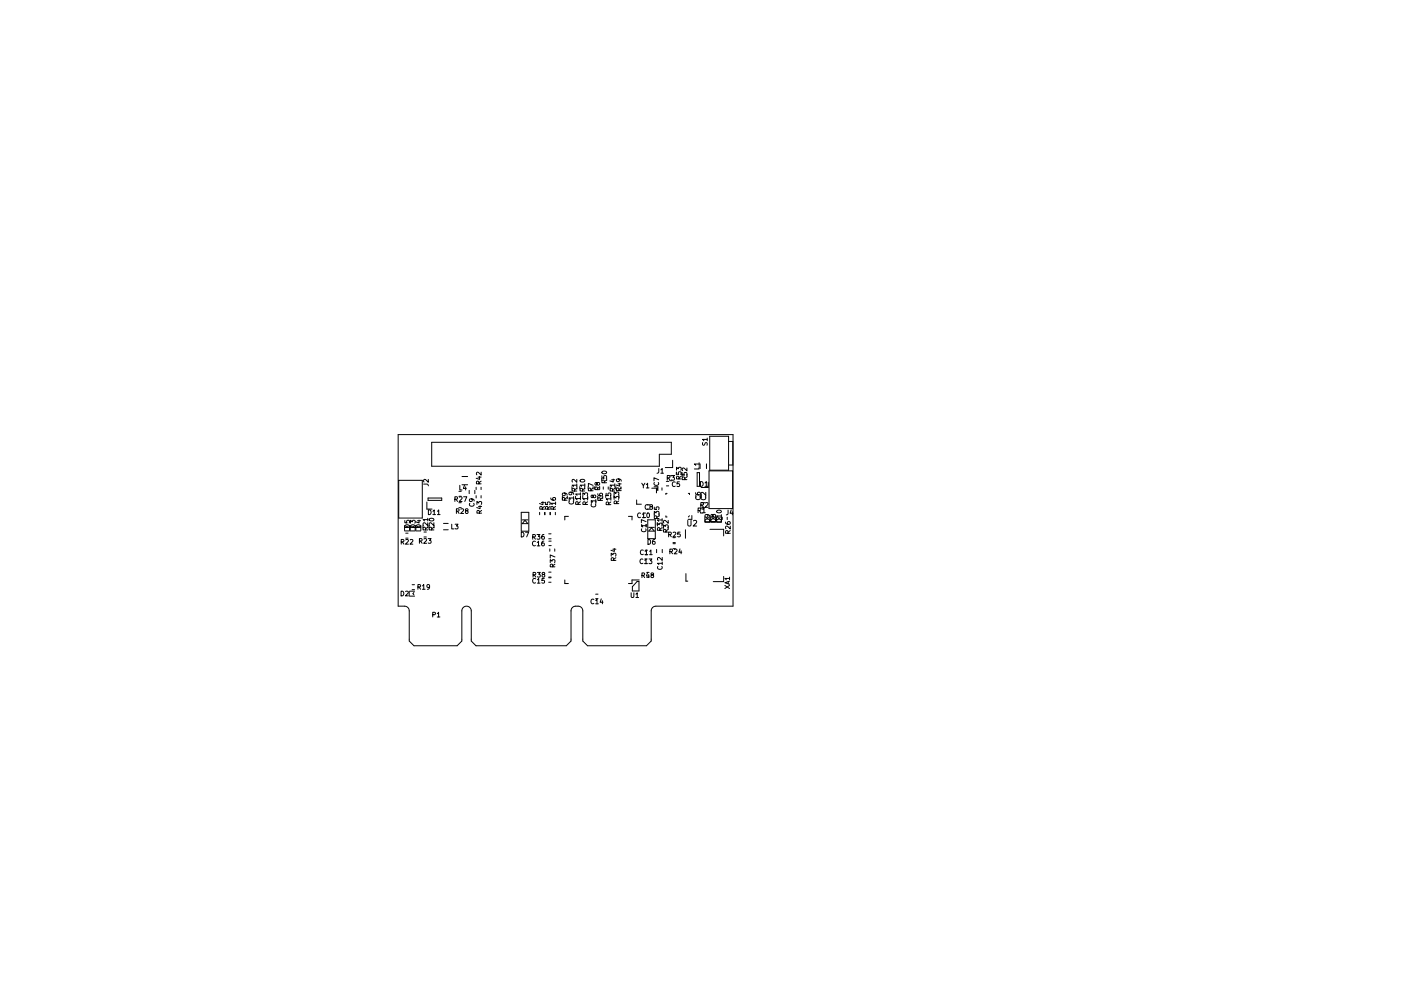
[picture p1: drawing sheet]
<svg xmlns="http://www.w3.org/2000/svg" width="297mm" height="210mm" viewBox="0 0 297 210" stroke-linecap="round" stroke-linejoin="round" font-family="sans-serif">
<g fill="none" stroke="#000" stroke-width=".21">
<path d="M84.4 92.2h71v36.4h-16.3a1 1 0 0 0-1 1v6.4l-1 1h-12.5l-1-1v-6.4a1 1 0 0 0-1-1h-.5a1 1 0 0 0-1 1v6.4l-1 1h-19.2l-1-1v-6.4a1 1 0 0 0-1-1 1 1 0 0 0-1 1v6.4l-1 1h-9.1l-1-1v-6.4a1 1 0 0 0-1-1h-1.4zM91.5 93.8h50.8v2.6h-2.5v2.5h-48.3zM139.7 99.4l-.1 .9-.3 .1M140.1 99.7l.3-.3v1M142.6 97.6v1.6h-1.5M143.4 99.8v-.7l.4 .4 .1-.3h.4v.6M145.6 99.3v.6l-.7-.6-.3 .2 .1 .4M148.2 99v.5h-1M148.2 98.5h-1l.3 .2M148.2 98.2v.5M148.4 98.4v1M149 93.9v.5a.42 .42 0 0 0 .6-.5l.3 .1v.5"/>
<path d="M149.8 98.4v1M149.9 93.2h-1l.3 .3M149.9 92.9v.6M150.3 99.9h5v8h-5zM150.5 92.6h4v7.2h-4zM154.5 93.7h.9v5h-.9M84.5 101.9h5v8h-5zM85.1 115l.4-.1 .1-.4h-.5v1M85.3 115l.3 .5M85.8 111.5v1M85.8 112.6h1M85.8 110.4v.5l.5 .1v-.5l.4-.1v.6"/>
<path d="M86 111.4a.52 .52 0 0 1 .6 0 .52 .52 0 0 1 .2 .5h-1zM86 114.5h.4l.2 .2-.6 .8h.6M86 114.2h.5M86 113.1h.5M86.1 111.6l.2 .2 .2-.2M86.8 111.5v1M87 114.5h.4l.1 .2-.6 .8h.6M87 111.5v1M87 112.6h1M87 111v-.6l.4 .3 .1-.3h.4v.6M87.2 111.4a.52 .52 0 0 1 .6 0 .52 .52 0 0 1 .2 .5h-1zM87.3 111.6l.2 .2 .2-.2"/>
<path d="M88 111.5v1M88.2 111.5v1M88.2 112.6h1M88.2 111.5a.54 .54 0 0 1 .6-.1 .54 .54 0 0 1 .4 .5h-1zM88.4 111.6l.3 .2 .3-.2M88.5 110.5h.7M88.8 110.3v.7l-.7-.3M88.9 114.8l.5-.1v-.3l-.5-.1v1M89.2 114.8l.3 .5M89.2 111.5v1M89.7 111.5v.5M89.8 102.7l.9 .1 .1 .3"/>
<path d="M89.9 114.4l.4-.1 .1 .3-.6 .7h.6M89.9 113.9h.5M89.9 112.9h.5M90.2 112.4v-.4l-.4-.1-.1 .5h1M90.5 106.5v1.5h1.1M90.7 110.9v.6l-.7-.6-.3 .2 .1 .4M90.7 110.2h-1l.3 .3M90.7 111.9l-.5 .3M90.7 110v.5M90.7 111.5v.5M90.8 105.7h2.9v.5h-2.9zM90.8 114.3h.6l-.3 .4h.3v.5h-.6"/>
<path d="M90.8 101.7v.6l-.7-.6-.3 .2 .1 .4M90.8 108.2a.51 .51 0 0 1 .6 .5 .51 .51 0 0 1-.6 .5zM91 111.5v.5M91 110.1a.49 .49 0 0 1 .6-.2 .49 .49 0 0 1 .3 .5 .49 .49 0 0 1-.5 .2 .49 .49 0 0 1-.4-.5zM91.5 112.4v-.4l-.4-.1-.1 .5h1M91.8 108.5l.3-.3v1M91.8 109.2h.5M92 110.9v.6l-.7-.6-.3 .2 .1 .4M92 111.9l-.5 .3M92 111.5v.5M92.7 108.5l.3-.3v1M92.7 109.2h.6"/>
<path d="M94 112.4h1M94 111.1h1M95.8 111.2v1h.5M96.4 105.9h.5l.1-.4-.6-.1v1M96.5 111.2h.6l-.3 .4 .3 .1v.4h-.6M96.7 105.9l.3 .5M96.8 108.5l.4-.1 .1-.4-.5-.1v1M97 108.5l.3 .4M97.3 105.3h.5M97.3 104.2h.5M97.3 106.7h.5M97.3 107.7h.5"/>
<path d="M97.4 105.5l.4-.1 .2 .3-.7 .7h.7M97.5 103v1h.5M97.7 108l.4-.1 .2 .3-.6 .7h.6M98 101.1h1.2M98 102.9h1.2M98.3 105.4h.7l-.5 1M98.5 102.9l-.3 .7h.7M98.7 103.3v.7M98.9 108.4l-.2-.4h.4l.1 .3-.5 .3 .2 .3 .3-.1-.1-.4M99.5 104v.7M99.6 106.8a.44 .44 0 0 0 .4 .6 .44 .44 0 0 0 .4-.6M99.9 105.8l.2 .2v.3l-.5 .1-.1-.4 .2-.2 .6 .1 .2 .4"/>
<path d="M100.7 104v.7M100.9 103.4v.5M100.9 105.2v.5M101.1 107v-.6l.4 .3 .1-.3h.4v.6M101.3 101.2h.7M101.5 107.4h.6M101.5 102.7v-.5l-.4-.1-.1 .6h1M101.6 108.9v-.5h-.4l-.1 .5h1M101.7 101.1v.6l-.7-.2M101.8 107.3v.6l-.7-.2M102 103.4v.5M102 105.2v.5"/>
<path d="M102 100.2v.6l-.7-.6-.3 .2 .1 .4M102 102.1l-.5 .3M102.1 108.3l-.5 .3M110.5 108.7h1.6v4h-1.6zM110.5 112.9a.51 .51 0 0 1 .6 .5 .51 .51 0 0 1-.6 .5zM110.7 110.3h1.2M111.3 110.4l.6 .7h-1.2zM111.4 112.9h.7l-.4 1M112.9 113.9h.5l.1-.4-.6-.1v1M113.2 113.9l.3 .5M113.5 114.9a.44 .44 0 0 0-.6 .4 .44 .44 0 0 0 .6 .4M113.9 113.4h.6l-.4 .4 .3 .1v.4h-.5"/>
<path d="M113.9 115.1l.3-.3v1M113.9 115.8h.6M114.4 108.7v.5M114.8 106.6h.6M115 108l-.1-.5h-.4l-.1 .5h1M115.1 106.5v.6l-.7-.3M115.3 114.8l-.4 .3-.1 .5 .2 .2 .4-.1-.1-.5h-.3l-.2 .2M115.3 113.4l-.4 .2v.6l.1 .2 .4-.1-.1-.5h-.3l-.1 .2M115.4 107.5l-.4 .3M115.5 108.7v.5M115.6 108.7v.5M115.6 106.5v.5l.5 .1v-.5l.4-.1v.6"/>
<path d="M116.2 108l-.1-.5h-.4l-.1 .5h1M116.3 114.3h.5M116.3 113.3h.5M116.4 115.8h.5M116.4 114.8h.5M116.6 116.5v.5M116.6 108.7v.5M116.6 107.5l-.4 .3M116.7 119.4v-.7l.3 .4 .1-.3h.5v.6M116.7 108.7v.5M116.8 105.6l.2 .5h.6l.2-.2-.1-.3h-.5v.3l.2 .2M117.3 108v-.4l-.4-.1-.1 .5h1"/>
<path d="M117.6 116.5v.5M117.7 118.2l-1-.5v.7M117.7 119.7l-.5 .3M117.7 108.7v.5M117.8 106.8h-1l.3 .3M117.8 107.5l-.5 .3M117.8 106.5v.6M119.2 105.3v.5M119.7 104.6l.1 .2v.3h-.5l-.1-.3 .2-.2 .6 .1 .2 .4M119.7 106.1v-.4l-.4-.1-.1 .5h1M120.2 105.6l-.5 .3M120.3 105.3v.5"/>
<path d="M120.5 109.6h-.8v.7M120.7 105.8v.5M120.7 106.3a.44 .44 0 0 0 .4 .6 .44 .44 0 0 0 .4-.6M121.1 104.4l.1 .2v.3h-.5l-.1-.3 .2-.2 .6 .1 .2 .4M121.3 103.2v.5M121.6 105.7h-1l.3 .2M121.6 105.4v.9M121.8 104.2v-.5h-.4l-.1 .5h1M122 105.3v.5M122.3 102.9h-1l.3 .3M122.3 101.7v.6l-.7-.6-.3 .2 .1 .4M122.3 103.6l-.5 .3"/>
<path d="M122.3 102.7v.5M122.3 103.2v.5M122.6 107l-.1-.5h-.4v.5h1M122.9 103.2v.5M123 101.8a.49 .49 0 0 1 .6-.2 .49 .49 0 0 1 .3 .5 .49 .49 0 0 1-.5 .2 .49 .49 0 0 1-.4-.5zM123.1 105.8h-1l.2 .3M123.1 104.8h-1l.2 .3M123.1 104.5v.6M123.1 106.4l-.5 .4M123.1 105.3v.8M123.5 104.2v-.5l-.4-.1-.1 .6h1M123.6 105.3v.5"/>
<path d="M123.6 105.2v-.6l.4 .3 .1-.3h.4v.6M124 102.9h-1l.3 .3M124 102.6v1.1M124 103.6l-.5 .3M124.1 107v-.4l-.4-.1-.1 .5h1M124.6 105.8h-1l.3 .3M124.6 106.5l-.5 .3M124.6 105.5v.6M124.6 105.3v.5M124.7 103.2v.5M125.3 104.1l-.1-.4-.4-.1v.5h1M125.4 106.3v.5"/>
<path d="M125.4 106.9a.44 .44 0 0 0 .4 .7 .44 .44 0 0 0 .4-.7M125.7 103.2v.5M125.8 105.2l.1-.2 .4 .2v.3l-.4 .1-.2-.5h-.3v.5l.4-.2M125.8 103l-1-.4v.6M125.8 103.6l-.5 .3M126.1 103.2v.5M126.3 106.3h-1l.3 .3M126.3 106v.8M126.6 102.6l.2-.2 .3 .2-.1 .3h-.2l-.3-.5-.3 .1v.4l.4-.2M126.7 103.9l-.1-.5h-.4l-.1 .5h1M126.7 105.3v.5M126.8 104.7l.2 .5h.6l.2-.2-.1-.3h-.5l-.1 .3 .2 .2"/>
<path d="M127.1 103.3l-.4 .3M127.1 103.2v.5M127.3 106.2l-.1-.5-.4-.1v.6h1M127.6 101.5v.5M127.6 100.9v.5l.5 .1-.1-.5 .5-.1v.6M127.7 100.1a.49 .49 0 0 1 .5-.2 .49 .49 0 0 1 .4 .5 .49 .49 0 0 1-.6 .2 .49 .49 0 0 1-.3-.5zM127.8 105.6l-.5 .3M127.8 105.3v.5M127.9 103.3v.5M128.1 102.4v-.5h-.4l-.1 .5h1M128.4 105v.5M128.5 104.6v.5l.5 .1-.1-.5 .5-.1v.6"/>
<path d="M128.6 101.9l-.5 .3M128.6 101.5v.5M129 103.3v.5M129 107.1v-.5l-.4-.1-.1 .6h1M129.4 103.3v.5M129.5 105v1.1M129.5 105.8h-1l.3 .3M129.5 106.5l-.5 .3M129.6 118v-.6l.4 .3 .1-.3h.4v.6M129.7 101.8h.7M129.9 104.2l-.1-.5-.4-.1v.6h1M129.9 116.5h.7"/>
<path d="M130 101.6v.7l-.7-.3M130.1 118.9v-.5h-.4l-.1 .5h1M130.2 105.1v.5M130.2 105.9v-.6l.4 .4 .1-.3h.4v.5M130.2 105v-.6l.4 .3 .1-.3h.4v.6M130.3 116.4v.6l-.8-.2M130.4 102.9h-1l.2 .3M130.4 103.6l-.5 .3M130.4 102.6v.6M130.4 103.3v.5M130.6 118.3l-.5 .4M130.6 103.3v.5"/>
<path d="M130.7 106.9v-.5l-.4-.1-.1 .6h1M131 102.7h.7M131.1 101.6l.2 .2v.3h-.5l-.1-.3 .2-.2 .6 .1 .2 .4M131.2 106.3l-.5 .3M131.2 105.1v.5M131.2 104.1v-.5h-.4l-.1 .5h1M131.4 102.5v.6l-.7-.2M131.6 103.3v.5M131.7 103.5l-.5 .4M133.2 109.6h.8v.7M135 106.1v.9h1M135.8 108.9a.44 .44 0 0 0-.6 .4 .44 .44 0 0 0 .6 .4"/>
<path d="M136.1 111.3v.5M136.1 102.5l.3 .5 .3-.5M136.1 112.2a.44 .44 0 0 0 .4 .6 .44 .44 0 0 0 .4-.6M136.2 109.1l.3-.3v1M136.3 118.7a.44 .44 0 0 0-.6 .4 .44 .44 0 0 0 .6 .4M136.4 108.9h.5M136.4 116.8a.44 .44 0 0 0-.6 .4 .44 .44 0 0 0 .6 .4M136.4 103v.5M136.7 118.9l.3-.3v1M136.7 119.6h.6M136.7 118.6h.5M136.7 119.5h.5"/>
<path d="M136.8 117l.3-.3v1M136.8 117.7h.5M136.8 116.7h.5M136.9 109.8h-.7M137 111.5h-1l.3 .3M137 110.7l-1-.5v.7M137 111.2v.6M137 111.3v.5M137 102.8l.3-.3v1M137 103.5h.6M137.2 107.1h.5M137.2 108h.5"/>
<path d="M137.3 108.9l.1-.1a.49 .49 0 0 1 .3 .5 .49 .49 0 0 1-.4 .5l-.2-.4zM137.3 110.3h1.6v4h-1.6zM137.4 114.5a.51 .51 0 0 1 .6 .5 .51 .51 0 0 1-.6 .5zM137.4 107.2a.44 .44 0 0 0-.6 .4 .44 .44 0 0 0 .6 .4M137.5 111.9h1.2M137.6 118.6h.6l-.3 .4 .3 .1v.4h-.6M137.7 117l.3-.3v1M137.7 117.7h.6M138 107.5l-.2-.3 .5-.1v.3l-.5 .3 .2 .4 .3-.2-.1-.4M138.1 112l.6 .7h-1.2zM138.2 103.6h1v1M138.7 103.3h.8v.8"/>
<path d="M138.7 109v.5M138.7 109.1v-.6l.4 .3 .1-.3h.4v.6M138.7 107.6v.5h.5v-.5h.4v.5M138.7 102.4a.44 .44 0 0 0 .5 .6 .44 .44 0 0 0 .4-.6M138.8 114.5l-.4 .2-.1 .6 .2 .2 .4-.1-.1-.5h-.3l-.2 .1M139.2 116.6v.7M139.2 110v-.5h-.4l-.1 .5h1M139.4 110.9v.5M139.4 111.6v-.6l.4 .3 .1-.3h.4v.6M139.4 103.5v.5M139.7 101.8l-1-.4v.6M139.7 109.4l-.5 .4"/>
<path d="M139.8 109v.5M139.9 112.5v-.5h-.4l-.1 .5h1M140.1 100.4h.6M140.4 103.5v.5M140.4 110.3h-1l.3 .3M140.4 110v.6M140.4 111.9l-.5 .4M140.4 110.9v.5M140.4 119.5h-1l.3 .3M140.4 118.3v.6l-.7-.6-.3 .2 .1 .3M140.4 119.2v.6M140.4 116.6v.7"/>
<path d="M140.6 111.8v.5M140.7 112v-.6l.4 .3v-.3h.5v.6M141.2 109.4v.3h.2M141.2 112.9l-.1-.5h-.3l-.1 .5h1M141.3 103.1h.5M141.3 102.1h.5M141.4 104.7h-.2v.2M141.5 101.4h.4l.1-.4-.5-.1v1M141.7 111.8v.5M141.7 110.4v.6l-.7-.6-.3 .2 .1 .4M141.7 112.3l-.5 .3M141.7 101.4l.3 .5"/>
<path d="M141.8 113.4h.4l.1-.4-.5-.1v1M142 102h.5M142 100.9h.5M142 113.4l.3 .5M142 117h.5v-.4l-.5-.1v1M142.3 117l.3 .5M142.4 100.9h.6l-.3 .4 .2 .1v.4h-.5M142.7 114.1h.5M142.7 115.1h.5M142.7 115.4h.5M142.7 116.4h.5M142.7 113l.4-.1 .2 .3-.6 .7h.6"/>
<path d="M143 116.6l.4-.1 .1 .3-.6 .7h.6M143.2 102.3a.44 .44 0 0 0-.7 .4 .44 .44 0 0 0 .7 .4M143.4 100.2v.5M143.4 100.1v.5l.5 .1v-.5l.4-.1v.6M144 101.6l-.1-.5h-.4l-.1 .5h1M144.1 102.2h-.5l-.1 .5h.5l.1 .4h-.6M144.2 116.5l-.3 .7h.6M144.2 112.9h-.5v.5l.4-.1 .1 .5h-.5M144.4 116.8v.7M144.4 101l-.4 .4M144.4 100.2v.5M144.6 100.7v.5"/>
<path d="M144.6 100.3v.5h.5v-.5h.4v.5M145.2 101.8l-.1-.5-.4-.1-.1 .6h1M145.3 112.4v1.8M145.6 101.2l-.4 .3M145.7 100.7v.5M145.8 110.4v1l.3 .2 .4-.2v-1M145.9 104.7h.3v.2M146.2 109.4l-.3 .3M146.7 109.4v.8h-.8M147 110.5l.5-.1 .2 .3-.7 .9h.7M147.5 104.5l.2 .5h.6l.2-.2-.1-.3h-.5v.3l.2 .2M147.5 105v.5"/>
<path d="M147.6 105.4a.44 .44 0 0 0 .4 .6 .44 .44 0 0 0 .4-.6M147.8 100.3h.5v2.9h-.5zM148 108.3h.5v-.4l-.5-.1v1M148.2 108.3l.4 .5M148.5 105v.5M148.5 102.2a.51 .51 0 0 1 .6 .5 .51 .51 0 0 1-.6 .5zM148.5 108.9h.5M148.5 107.8h.5M148.6 107.2l.5-.1v-.4l-.5-.1v1M148.7 105v.5M148.7 105.4a.44 .44 0 0 0 .4 .6 .44 .44 0 0 0 .4-.6M148.8 107.2l.4 .4"/>
<path d="M148.9 106.7h.5M148.9 107.7h.5M149 108.1l.2-.3v1M149 108.8h.5M149.4 109.7v1M149.5 102.5l.3-.3v1M149.5 103.2h.5M149.5 110.8h1M149.5 110.3a.54 .54 0 0 1 .6-.1 .54 .54 0 0 1 .4 .5h-1zM149.5 106.7l.4-.1 .2 .3-.6 .7h.6M149.6 105v.5M149.6 104.5v.6l-.7-.6-.3 .2 .1 .3"/>
<path d="M149.7 109.8l.3 .2 .2-.2M149.9 109.2l.2 .2-.1 .3h-.3l-.2-.1 .2-.4 .7 .2 .1 1.3M150.2 102.3v1.1h-1.5M150.5 112.3h2.9v1.4M150.7 109.7v1M150.7 110.8h1M150.8 110.3a.54 .54 0 0 1 .6-.2 .54 .54 0 0 1 .3 .6h-1zM150.9 109.8l.3 .2 .3-.2M151.2 109.3l.1-.2 .4 .2-.1 .4h-.3l-.2-.5h-.3v.5l.4-.2M151.7 109.7v1M151.9 109.7v1M151.9 110.8h1"/>
<path d="M152 110.3a.54 .54 0 0 1 .6-.1 .54 .54 0 0 1 .3 .5h-1zM152 108.4a.49 .49 0 0 1 .6-.2 .49 .49 0 0 1 .3 .5 .49 .49 0 0 1-.6 .2 .49 .49 0 0 1-.3-.5zM152.2 109.8l.2 .2 .3-.2M152.9 109.5h-1l.3 .3M152.9 109.2v.6M153 109.7v1M153.1 109.7v.5M153.8 110.8l.3 .4h.5l.2-.2-.1-.3-.4 .1-.1 .2 .2 .2M154.2 109.7v.5M154.4 113.1l-.1-.4-.4-.1-.1 .5h1M154.4 108.2l-.1 .9-.3 .1M154.8 111.6v.6l-.7-.6-.3 .2 .1 .4"/>
<path d="M154.8 112.6l-.4 .3M155 108.2l-.2 .7h.6M155.3 108.6v.6M85 125.4a.51 .51 0 0 1 .6 .5 .51 .51 0 0 1-.6 .5zM86 125.5l.4-.1 .2 .3-.7 .7h.7M86.8 125.5v1M86.9 125.4h1M86.9 126.5h1M87.4 124.1h.5M87.4 125.1h.5M87.8 125.7l-.2 .3 .2 .2M88.6 124.5h.5v-.4l-.5-.1v1"/>
<path d="M88.8 124.5l.4 .5M89.6 124.3l.2-.3v1M89.6 125h.5M91.1 124.4l-.2 .2h-.3v-.5l.3-.1 .2 .2-.1 .6-.4 .2M91.7 130.4h.5l.1-.4-.6-.1v1M92.7 130.2l.3-.3v1M92.7 130.9h.6M113 122l.5-.1v-.4l-.5-.1v1M113.3 122l.3 .4M113.5 122.8a.44 .44 0 0 0-.6 .4 .44 .44 0 0 0 .6 .4M113.9 123l.3-.3v1M113.9 123.7h.6"/>
<path d="M113.9 121.4h.6l-.3 .4 .3 .1v.5h-.6M115.1 121.9l-.1-.4h.4l.1 .3-.6 .3 .2 .3 .4-.1-.2-.4M115.4 122.7h-.5v.5l.5-.1v.5h-.5M116.3 123.5h.5M116.3 122.6h.5M116.3 122.4h.5M116.3 121.4h.5M117.2 120.3l-.1-.5-.3-.1-.1 .6h1M119.7 123v.8h.8M125.9 127.2a.44 .44 0 0 0-.6 .4 .44 .44 0 0 0 .6 .4M126.3 127.4l.3-.3v1M126.3 128.1h.6"/>
<path d="M126.3 127h.5M126.3 126.1h.5M127.5 127.1l-.3 .7h.7M127.7 127.4v.7M133.8 125.8v.8l.2 .2 .4-.2v-.8M134.8 126.1l.3-.3v1M134.8 126.8h.6M135.1 123.4h.4v2h-1.4v-.9zM135.5 123h-1.5v.8h-.8M136.1 122.1l.5-.1v-.4h-.5v1M136.3 122.1l.4 .5M137.1 122.5h.5"/>
<path d="M137.1 121.4h.5M137.3 121.5l-.2 .7h.6M137.5 121.9v.7M138.2 122l-.1-.4h.4v.3l-.5 .3 .2 .4 .4-.2-.2-.4M139.5 120.2a.44 .44 0 0 0 .4 .6 .44 .44 0 0 0 .4-.6M145.4 121.7v1.6h.4M153.4 122.3v1.1h-2.2M153.7 124.2l1 .7M154.4 123.4v.5M154.7 123.3l-1 .3 1 .4M154.7 122.7h-1l.3 .3M154.7 124.2l-1 .7"/>
<path d="M154.7 122.4v.6"/>
</g>
</svg>
